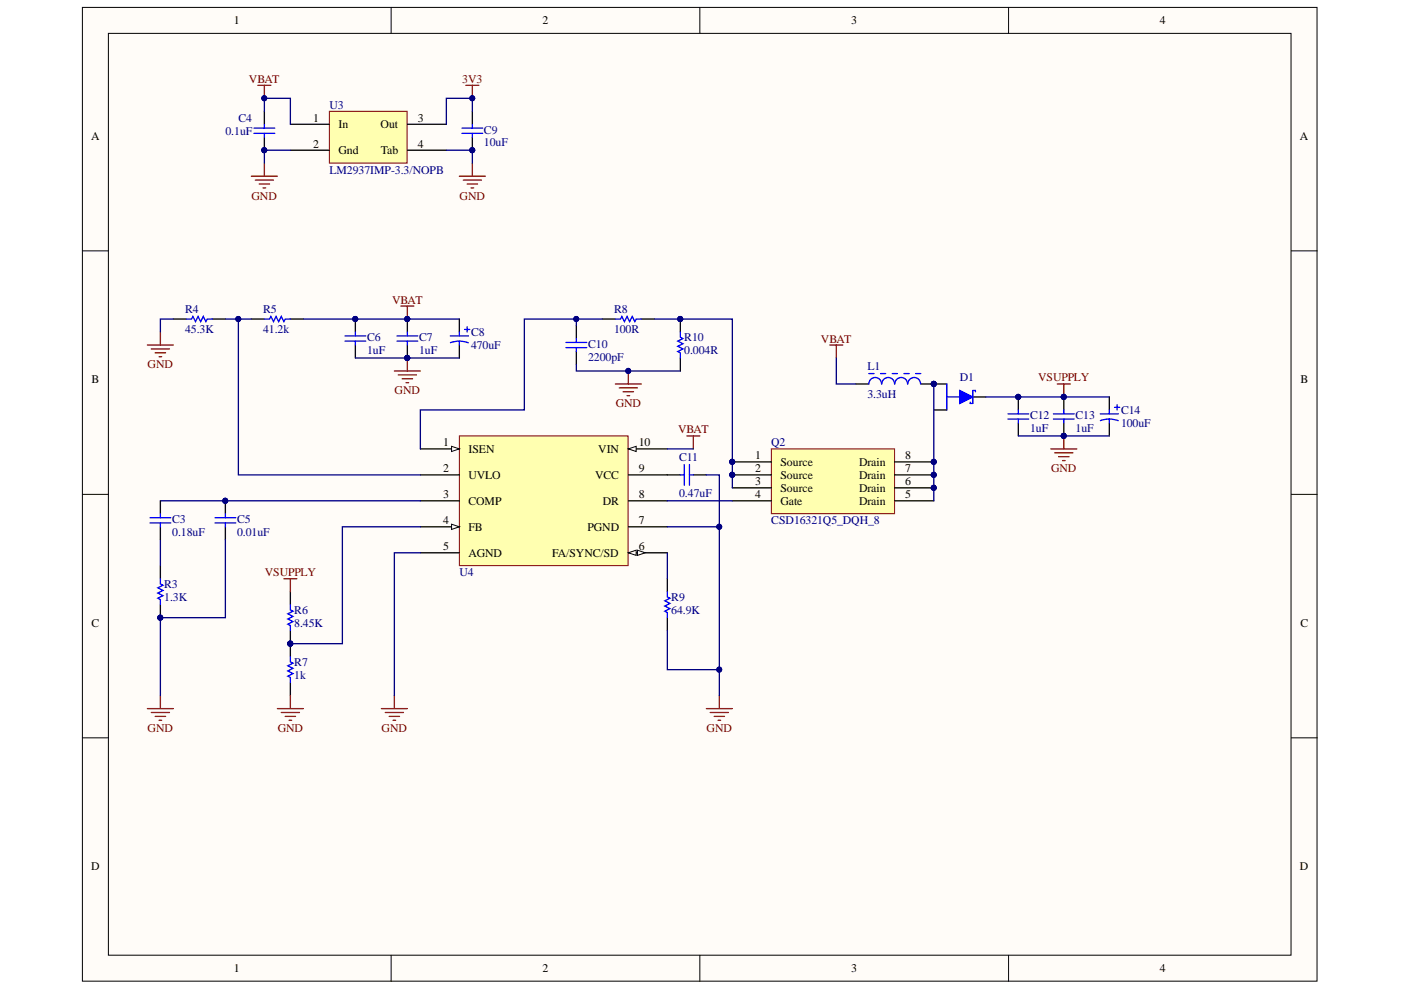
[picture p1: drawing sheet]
<svg xmlns="http://www.w3.org/2000/svg" width="297mm" height="210mm" viewBox="0 0 297 210" stroke-linecap="round" stroke-linejoin="round" font-family="sans-serif">
<defs><g id="words">
<g font-size="2.5">
<text x="49.6" y="5.2">1</text>
<text x="115" y="5.2">2</text>
<text x="180.5" y="5.2">3</text>
<text x="245.9" y="5.2">4</text>
<text x="19.3" y="29.6">A</text>
<text x="66.4" y="25.8">1</text>
<text x="71.8" y="27.2">In</text>
<text x="80.7" y="27.2">Out</text>
<text x="88.6" y="25.8">3</text>
<text x="275.6" y="29.6">A</text>
<text x="66.4" y="31.3">2</text>
<text x="71.8" y="32.7">Gnd</text>
<text x="80.7" y="32.7">Tab</text>
<text x="88.6" y="31.3">4</text>
<text x="19.4" y="81.2">B</text>
<text x="275.7" y="81.2">B</text>
<text x="93.9" y="94.6">1</text>
<text x="99.3" y="96">ISEN</text>
<text x="126.9" y="96">VIN</text>
<text x="135.4" y="94.6">10</text>
<text x="93.9" y="100.1">2</text>
<text x="99.3" y="101.5">UVLO</text>
<text x="126.2" y="101.5">VCC</text>
<text x="135.4" y="100.1">9</text>
<text x="160.1" y="97.4">1</text>
<text x="160.1" y="100.1">2</text>
<text x="165.5" y="98.8">Source</text>
<text x="165.5" y="101.5">Source</text>
<text x="182.1" y="101.5">Drain</text>
<text x="182.1" y="98.8">Drain</text>
<text x="191.9" y="100.1">7</text>
<text x="191.9" y="97.4">8</text>
<text x="93.9" y="105.6">3</text>
<text x="99.3" y="107">COMP</text>
<text x="127.8" y="107">DR</text>
<text x="135.4" y="105.6">8</text>
<text x="160.1" y="102.9">3</text>
<text x="160.1" y="105.6">4</text>
<text x="165.5" y="104.3">Source</text>
<text x="165.5" y="107">Gate</text>
<text x="182.1" y="107">Drain</text>
<text x="182.1" y="104.3">Drain</text>
<text x="191.9" y="105.6">5</text>
<text x="191.9" y="102.9">6</text>
<text x="93.9" y="111.2">4</text>
<text x="99.3" y="112.5">FB</text>
<text x="124.5" y="112.5">PGND</text>
<text x="135.4" y="111.2">7</text>
<text x="93.9" y="116.7">5</text>
<text x="99.3" y="118.1">AGND</text>
<text x="117.1" y="118.1">FA/SYNC/SD</text>
<text x="135.4" y="116.7">6</text>
<text x="19.4" y="132.8">C</text>
<text x="275.7" y="132.8">C</text>
<text x="19.3" y="184.5">D</text>
<text x="275.6" y="184.5">D</text>
<text x="49.6" y="206.2">1</text>
<text x="115" y="206.2">2</text>
<text x="180.5" y="206.2">3</text>
<text x="245.9" y="206.2">4</text>
</g>
<g font-size="2.5" fill="#800000">
<text x="52.8" y="17.5">VBAT</text>
<text x="98" y="17.5">3V3</text>
<text x="53.3" y="42.3">GND</text>
<text x="97.5" y="42.3">GND</text>
<text x="83.1" y="64.3">VBAT</text>
<text x="174.1" y="72.6">VBAT</text>
<text x="31.3" y="78.1">GND</text>
<text x="83.7" y="83.6">GND</text>
<text x="220.1" y="80.9">VSUPPLY</text>
<text x="130.5" y="86.4">GND</text>
<text x="143.8" y="91.9">VBAT</text>
<text x="222.9" y="100.1">GND</text>
<text x="56.2" y="122.2">VSUPPLY</text>
<text x="31.3" y="155.2">GND</text>
<text x="58.9" y="155.2">GND</text>
<text x="80.9" y="155.2">GND</text>
<text x="149.8" y="155.2">GND</text>
</g>
<g font-size="2.5" fill="#000080">
<text x="69.8" y="23.1">U3</text>
<text x="47.8" y="28.6">0.1uF</text>
<text x="50.5" y="25.8">C4</text>
<text x="102.6" y="28.3">C9</text>
<text x="102.6" y="31.1">10uF</text>
<text x="69.8" y="36.8">LM2937IMP-3.3/NOPB</text>
<text x="39.3" y="66.3">R4</text>
<text x="39.3" y="70.7">45.3K</text>
<text x="55.8" y="66.3">R5</text>
<text x="55.8" y="70.7">41.2k</text>
<text x="99.9" y="71.2">C8</text>
<text x="130.2" y="66.3">R8</text>
<text x="130.2" y="70.7">100R</text>
<text x="77.8" y="72.3">C6</text>
<text x="77.8" y="75.1">1uF</text>
<text x="88.9" y="72.3">C7</text>
<text x="88.9" y="75.1">1uF</text>
<text x="99.9" y="74">470uF</text>
<text x="124.7" y="73.7">C10</text>
<text x="124.7" y="76.5">2200pF</text>
<text x="145.1" y="72.3">R10</text>
<text x="145.1" y="75.1">0.004R</text>
<text x="183.9" y="78.4">L1</text>
<text x="203.5" y="80.9">D1</text>
<text x="183.9" y="84.5">3.3uH</text>
<text x="218.4" y="88.9">C12</text>
<text x="228" y="88.9">C13</text>
<text x="237.7" y="87.8">C14</text>
<text x="163.5" y="94.6">Q2</text>
<text x="218.4" y="91.6">1uF</text>
<text x="228" y="91.6">1uF</text>
<text x="237.7" y="90.5">100uF</text>
<text x="144" y="97.7">C11</text>
<text x="144" y="105.4">0.47uF</text>
<text x="36.5" y="110.9">C3</text>
<text x="36.5" y="113.6">0.18uF</text>
<text x="50.3" y="110.9">C5</text>
<text x="50.3" y="113.6">0.01uF</text>
<text x="163.5" y="111.2">CSD16321Q5_DQH_8</text>
<text x="34.8" y="124.6">R3</text>
<text x="97.4" y="122.2">U4</text>
<text x="34.8" y="127.4">1.3K</text>
<text x="62.4" y="130.1">R6</text>
<text x="142.3" y="127.4">R9</text>
<text x="142.3" y="130.1">64.9K</text>
<text x="62.4" y="132.9">8.45K</text>
<text x="62.4" y="141.2">R7</text>
<text x="62.4" y="143.9">1k</text>
</g>
</g></defs>
<g fill="#fffcf8" stroke="#000" stroke-width=".21">
<path d="M17.5 1.6h261.7v206.4h-261.7z"/>
<path d="M23 7.1h250.7v195.4h-250.7z"/>
</g>
<path d="M82.9 1.6v5.5M148.4 1.6v5.5M213.8 1.6v5.5M17.5 53.2h5.5M273.8 53.2h5.5M17.5 104.8h5.5M273.8 104.8h5.5M17.5 156.4h5.5M273.8 156.4h5.5M82.9 202.6v5.5M148.4 202.6v5.5M213.8 202.6v5.5" fill="none" stroke="#000" stroke-width=".21"/>
<g fill="none" stroke="#800000" stroke-width=".28">
<path d="M54.7 18.1h2.7M56.1 18.1v2.7M98.8 18.1h2.7M100.2 18.1v2.7M53.3 37.4h5.5M54.1 38.2h3.9M55 39h2.2M55.8 39.8h.5M56.1 34.6v2.8M97.4 37.4h5.5M98.2 38.2h3.9M99 39h2.3"/>
<path d="M99.9 39.8h.5M100.2 34.6v2.8"/>
</g>
<g fill="#000080" stroke="#000080" stroke-width=".21">
<circle cx="56" cy="20.8" r=".53"/>
<circle cx="100.1" cy="20.8" r=".53"/>
<circle cx="56" cy="31.8" r=".53"/>
</g>
<path d="M56.1 23.6v2.7M56.1 29.1v2.8" fill="none" stroke="#000" stroke-width=".28"/>
<path d="M53.8 27.2h4.5M53.8 28.3h4.5M56.1 26.3v.9M56.1 28.3v.8" fill="none" stroke="#00f" stroke-width=".28"/>
<path d="M69.8 23.6h16.5v11h-16.5z" fill="#ffffb0" stroke="#800000" stroke-width=".21"/>
<path d="M61.6 26.3h8.2M61.6 31.9h8.2M86.4 26.3h8.2M86.4 31.9h8.2M100.2 23.6v2.7M100.2 29.1v2.8" fill="none" stroke="#000" stroke-width=".28"/>
<circle cx="100.1" cy="31.8" r=".53" fill="#000080" stroke="#000080" stroke-width=".21"/>
<path d="M97.9 27.2h4.5M97.9 28.3h4.5M100.2 26.3v.9M100.2 28.3v.8" fill="none" stroke="#00f" stroke-width=".28"/>
<path d="M97.4 92.4h35.8v27.5h-35.8z" fill="#ffffb0" stroke="#800000" stroke-width=".21"/>
<path d="M89.1 95.2h8.3" fill="none" stroke="#000" stroke-width=".28"/>
<path d="M95.7 94.6l1.7 .6-1.7 .5z" fill="#fffcf8"/>
<path d="M95.7 94.6l1.7 .6-1.7 .5z" fill="none" stroke="#000" stroke-width=".21"/>
<path d="M89.1 100.7h8.3M89.1 106.2h8.3M89.1 111.7h8.3" fill="none" stroke="#000" stroke-width=".28"/>
<path d="M95.7 111.1l1.7 .6-1.7 .5z" fill="#fffcf8"/>
<path d="M95.7 111.1l1.7 .6-1.7 .5z" fill="none" stroke="#000" stroke-width=".21"/>
<path d="M89.1 117.2h8.3M133.2 117.2h8.3" fill="none" stroke="#000" stroke-width=".28"/>
<path d="M133.2 117.2l1.7-.5v1.1z" fill="#fffcf8"/>
<path d="M133.2 117.2l1.7-.5v1.1z" fill="none" stroke="#000" stroke-width=".21"/>
<path d="M135.2 116.7l1.6 .5-1.6 .6z" fill="#fffcf8"/>
<path d="M135.2 116.7l1.6 .5-1.6 .6z" fill="none" stroke="#000" stroke-width=".21"/>
<path d="M133.2 95.2h8.3M133.2 111.7h8.3M133.2 106.2h8.3M133.2 100.7h8.3" fill="none" stroke="#000" stroke-width=".28"/>
<path d="M133.2 95.2l1.7-.6v1.1z" fill="#fffcf8"/>
<path d="M133.2 95.2l1.7-.6v1.1z" fill="none" stroke="#000" stroke-width=".21"/>
<g fill="none" stroke="#800000" stroke-width=".28">
<path d="M31.2 73.2h5.6M32.1 74h3.8M32.9 74.8h2.2M33.7 75.6h.6M34 70.4v2.8M83.6 78.7h5.5M84.4 79.5h3.9M85 64.9h2.7M86.4 64.9v2.7M86.4 75.9v2.8M85.3 80.3h2.2M86.1 81.1h.5"/>
<path d="M60.2 122.7h2.7M61.6 122.7v2.8M31.2 150.2h5.6M32.1 151.1h3.8M32.9 151.9h2.2M33.7 152.7h.6M34 147.5v2.7M58.8 150.2h5.5M59.6 151.1h3.9M60.5 151.9h2.2M61.3 152.7h.5M61.6 147.5v2.7"/>
<path d="M80.9 150.2h5.5M81.7 151.1h3.8M82.5 151.9h2.2M83.3 152.7h.6M83.6 147.5v2.7M149.8 150.2h5.5M150.6 151.1h3.8M151.4 151.9h2.2M152.2 152.7h.6M152.5 147.5v2.7"/>
</g>
<g fill="#000080" stroke="#000080" stroke-width=".21">
<circle cx="86.3" cy="67.6" r=".53"/>
<circle cx="86.3" cy="75.9" r=".53"/>
<circle cx="75.3" cy="67.6" r=".53"/>
<circle cx="50.5" cy="67.6" r=".53"/>
<circle cx="47.8" cy="106.2" r=".53"/>
<circle cx="34" cy="131" r=".53"/>
<circle cx="61.5" cy="136.5" r=".53"/>
<circle cx="152.5" cy="142" r=".53"/>
<circle cx="198" cy="81.4" r=".53"/>
</g>
<g fill="none" stroke="#000" stroke-width=".28">
<path d="M36.8 67.6h2.7M45 67.6h2.8M53.3 67.6h2.8M61.6 67.6h2.7M75.3 67.6v2.8M75.3 73.2v2.7M86.4 67.6v2.8M86.4 73.2v2.7M97.4 67.6v2.8M97.4 73.2v2.7M198 81.4h2.7M206.3 84.2h2.7"/>
<path d="M34 120v2.7M47.8 106.2v2.7M47.8 111.7v2.8M34 128.2v2.8M61.6 125.5v2.7M61.6 133.7v5.5M141.5 122.7v2.8M141.5 131v2.7M61.6 144.7v2.8"/>
</g>
<g fill="none" stroke="#00f" stroke-width=".28">
<path d="M39.5 67.6h1.1l.3-.5 .5 1.1 .6-1.1 .5 1.1 .6-1.1 .6 1.1 .2-.6h1.1M56.1 67.6h1.1l.2-.5 .6 1.1 .5-1.1 .6 1.1 .5-1.1 .6 1.1 .3-.6h1.1M73.1 71.2h4.5M73.1 72.3h4.5M75.3 70.4v.8M75.3 72.3v.9M84.2 71.2h4.4M84.2 72.3h4.4M86.4 70.4v.8M86.4 72.3v.9M95.5 71.2h3.8M97.4 72.3l-1.9 .4"/>
<path d="M97.4 72.3l1.9 .4M97.4 70.4v.8M97.4 72.3v.9M98.5 69.8h1.1M99 69.3v1.1M45.6 109.8h4.4M45.6 110.9h4.4M47.8 108.9v.9M47.8 110.9v.8M34 122.7v1.1l.6 .3-1.1 .5 1.1 .6-1.1 .5 1.1 .6-1.1 .5 .5 .3v1.1M61.6 139.2v1.1l.5 .3-1.1 .6 1.1 .5-1.1 .6 1.1 .5-1.1 .6 .6 .2v1.1M61.6 128.2v1.1l.5 .3-1.1 .5 1.1 .6-1.1 .5 1.1 .6-1.1 .5 .6 .3v1.1"/>
<path d="M141.5 125.5v1.1l.5 .2-1.1 .6 1.1 .5-1.1 .6 1.1 .5-1.1 .6 .6 .3v1.1"/>
</g>
<path d="M36.8 67.6h-2.8v2.8M47.8 67.6h5.5M75.3 75.9h22.1M34 114.5v5.5M47.8 114.5v16.5h-13.8v16.5M89.1 111.7h-16.5v24.8h-11M89.1 117.2h-5.5v30.3M141.5 117.2v5.5M141.5 133.7v8.3h11" fill="none" stroke="#000080" stroke-width=".28"/>
<path d="M203.5 82.8l2.8 1.4-2.8 1.3z" fill="#00f"/>
<g fill="none" stroke="#00f" stroke-width=".28">
<path d="M184.2 79.2h1.1M186.7 79.2h1.1M189.2 79.2h1.1M191.7 79.2h1.1M194.1 79.2h1.1M186.9 81.4a1.35 1.35 0 0 0-1.3-1.4 1.35 1.35 0 0 0-1.4 1.4M189.7 81.4a1.35 1.35 0 0 0-1.4-1.4 1.35 1.35 0 0 0-1.3 1.4M192.4 81.4a1.35 1.35 0 0 0-1.3-1.4 1.35 1.35 0 0 0-1.4 1.4M195.2 81.4a1.35 1.35 0 0 0-1.4-1.4 1.35 1.35 0 0 0-1.3 1.4M200.7 81.4v2.8h2.8M200.7 84.2v2.7M203.5 82.8l2.8 1.4-2.8 1.3z"/>
<path d="M206.8 83.1v-.3h-.5v2.7h-.6v-.2"/>
</g>
<path d="M181.5 81.4h2.7M195.2 81.4h2.8M198 86.9h2.7" fill="none" stroke="#000" stroke-width=".28"/>
<circle cx="198" cy="81.4" r=".53" fill="#000080" stroke="#000080" stroke-width=".21"/>
<path d="M163.5 95.2h26.2v13.7h-26.2z" fill="#ffffb0" stroke="#800000" stroke-width=".21"/>
<g fill="none" stroke="#000" stroke-width=".28">
<path d="M122.2 69v2.8M122.2 74.5v2.8M127.7 67.6h2.8M136 67.6h2.7M144.2 67.6v2.8M144.2 75.9v2.8M155.3 97.9h8.2M189.7 97.9h8.3M215.9 84.2v2.7M215.9 89.7v2.7M225.5 84.2v2.7M225.5 89.7v2.7"/>
<path d="M235.2 84.2v2.7M235.2 89.7v2.7M34 106.2v2.7M34 111.7v2.8M141.5 100.7h2.7M147 100.7h2.8M155.3 100.7h8.2M155.3 103.4h8.2M155.3 106.2h8.2M189.7 100.7h8.3M189.7 103.4h8.3M189.7 106.2h8.3"/>
</g>
<g fill="#000080" stroke="#000080" stroke-width=".21">
<circle cx="155.2" cy="97.9" r=".53"/>
<circle cx="155.2" cy="100.7" r=".53"/>
<circle cx="198" cy="103.4" r=".53"/>
<circle cx="198" cy="100.7" r=".53"/>
<circle cx="198" cy="97.9" r=".53"/>
<circle cx="86.3" cy="67.6" r=".53"/>
<circle cx="75.3" cy="67.6" r=".53"/>
<circle cx="50.5" cy="67.6" r=".53"/>
<circle cx="144.2" cy="67.6" r=".53"/>
<circle cx="122.2" cy="67.6" r=".53"/>
<circle cx="133.2" cy="78.6" r=".53"/>
<circle cx="198" cy="81.4" r=".53"/>
<circle cx="225.5" cy="92.4" r=".53"/>
<circle cx="225.5" cy="84.2" r=".53"/>
<circle cx="215.9" cy="84.2" r=".53"/>
<circle cx="152.5" cy="142" r=".53"/>
<circle cx="152.5" cy="111.7" r=".53"/>
<circle cx="47.8" cy="106.2" r=".53"/>
<circle cx="56" cy="20.8" r=".53"/>
<circle cx="56" cy="31.8" r=".53"/>
<circle cx="100.1" cy="31.8" r=".53"/>
<circle cx="100.1" cy="20.8" r=".53"/>
</g>
<g fill="none" stroke="#000080" stroke-width=".28">
<path d="M56.1 23.6v-2.8h5.5v5.5M61.6 31.9h-5.5v2.7M94.6 31.9h5.6v2.7M100.2 23.6v-2.8h-5.6v5.5M50.5 67.6v33.1h38.6M64.3 67.6h33.1M122.2 69v-1.4h-11v19.3h-22.1v8.3M122.2 77.3v1.4h22M122.2 67.6h5.5M138.7 67.6h16.6v35.8M177.3 75.9v5.5h4.2M141.5 95.2h5.5"/>
<path d="M198 81.4v24.8M209 84.2h26.2M215.9 92.4h19.3M34 106.2h55.1M141.5 111.7h11v35.8M141.5 106.2h13.8M149.8 100.7h2.7v11"/>
</g>
<g fill="none" stroke="#00f" stroke-width=".28">
<path d="M120 72.6h4.4M120 73.7h4.4M122.2 71.8v.8M122.2 73.7v.8M130.5 67.6h1.1l.2-.5 .6 1.1 .5-1.1 .6 1.1 .5-1.1 .6 1.1 .3-.6h1.1M144.2 70.4v1.1l.6 .3-1.1 .5 1.1 .6-1.1 .5 1.1 .6-1.1 .5 .5 .3v1.1M145.1 98.5v4.4M146.2 98.5v4.4M213.7 87.7h4.4M213.7 88.8h4.4M215.9 86.9v.8M215.9 88.8v.9"/>
<path d="M223.3 87.7h4.5M223.3 88.8h4.5M225.5 86.9v.8M225.5 88.8v.9M233.3 87.7h3.8M235.2 88.8l-1.9 .4M235.2 88.8l1.9 .4M235.2 86.9v.8M235.2 88.8v.9M236.3 86.4h1.1M236.8 85.8v1.1M31.8 109.8h4.4"/>
<path d="M31.8 110.9h4.4M34 108.9v.9M34 110.9v.8M144.2 100.7h.9M146.2 100.7h.8"/>
</g>
<g fill="none" stroke="#800000" stroke-width=".28">
<path d="M133.2 78.7v2.7M175.9 73.2h2.8M177.3 73.2v2.7M130.5 81.4h5.5M131.3 82.2h3.9M132.1 83.1h2.2M132.9 83.9h.6M145.6 92.4h2.8M147 92.4v2.8M222.8 95.2h5.5M223.6 96h3.9M224.2 81.4h2.7"/>
<path d="M224.4 96.8h2.3M225.3 97.7h.5M225.5 81.4v2.8M225.5 92.4v2.8"/>
</g>
<use href="#words"/>
</svg>
